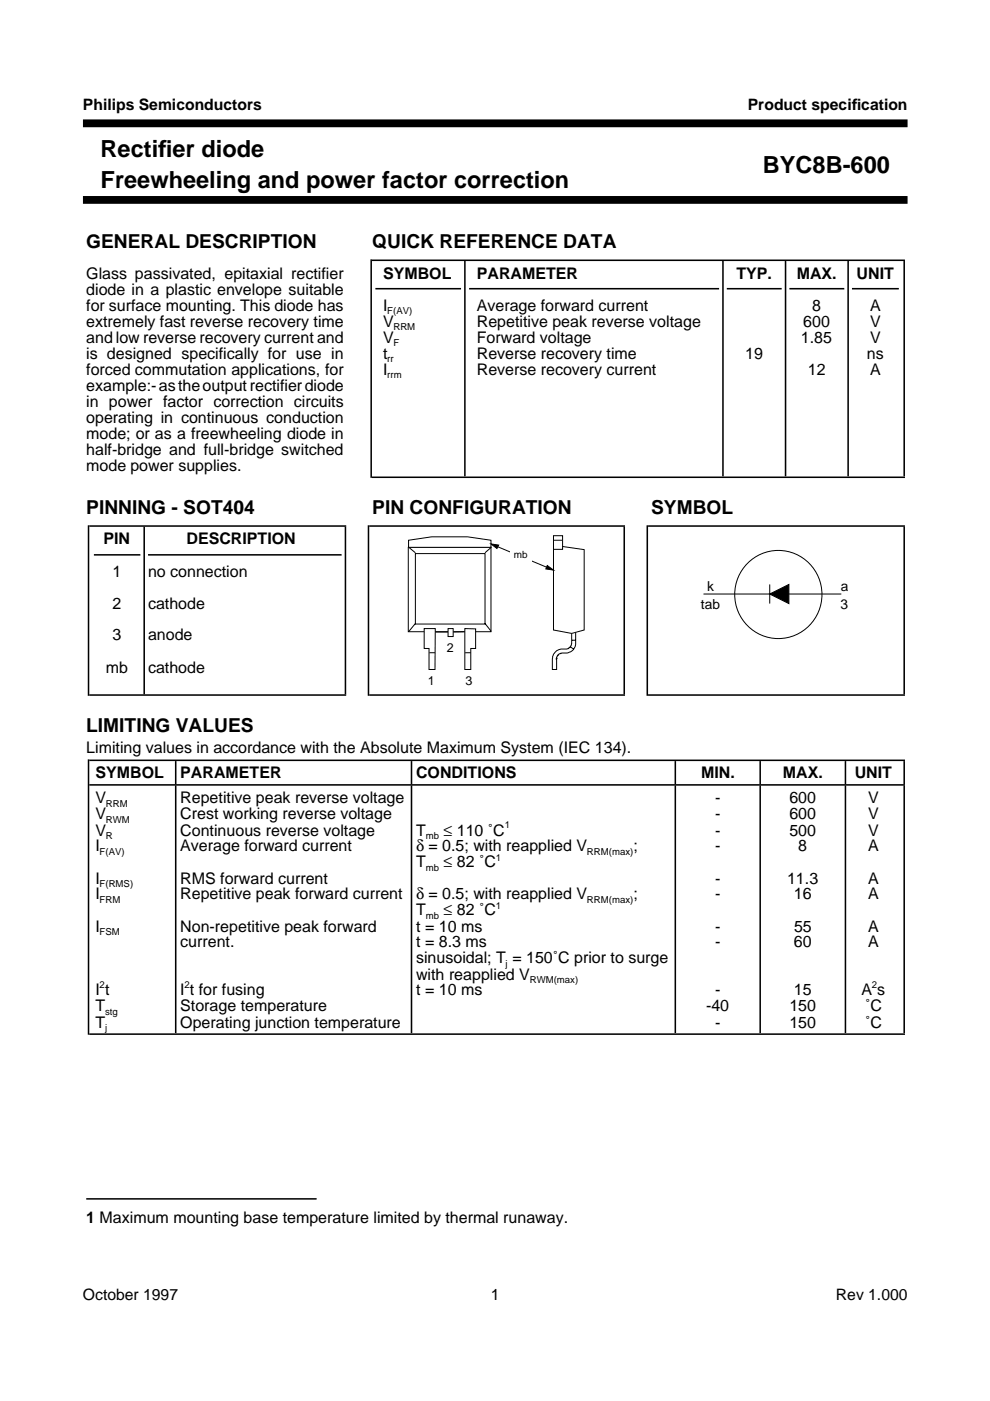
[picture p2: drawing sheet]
<svg xmlns="http://www.w3.org/2000/svg" width="210mm" height="297mm" viewBox="0 0 210 297" stroke-linecap="round" stroke-linejoin="round" font-family="sans-serif">
<defs><g id="words">
<g font-size="5">
<text x="21.3" y="33.3">Rectif</text>
<text x="33.5" y="33.3">ier diode</text>
<text x="21.3" y="39.9">Freewheeling and power factor correction</text>
<text x="161.8" y="36.6">BYC8B-600</text>
</g>
<g font-size="4.1">
<text x="18.3" y="52.6">GENERAL DESCRIPTION</text>
<text x="78.9" y="52.6">QUICK REFERENCE DATA</text>
<text x="18.3" y="109">PINNING - SOT404</text>
<text x="78.9" y="109">PIN CONFIGURATION</text>
<text x="138" y="109">SYMBOL</text>
<text x="18.3" y="155.2">LIMITING VALUES</text>
</g>
<g font-size="3.4">
<text x="18.3" y="59.1">Glass passivated, epitaxial rectifier</text>
<text x="81.2" y="59.1">SYMBOL</text>
<text x="101.1" y="59.1">PARAMETER</text>
<text x="156.1" y="59.1">TYP.</text>
<text x="168.9" y="59.1">MAX.</text>
<text x="181.6" y="59.1">UNIT</text>
<text x="18.3" y="62.5">diode in a plastic envelope suitable</text>
<text x="18.3" y="65.9">for surface mounting. This diode has</text>
<text x="81.2" y="65.9">I</text>
<text x="101.1" y="65.9">Average forward current</text>
<text x="172.2" y="65.9">8</text>
<text x="184.5" y="65.9">A</text>
<text x="18.3" y="69.3">extremely fast reverse recovery time</text>
<text x="81.2" y="69.3">V</text>
<text x="101.1" y="69.3">Repetitive peak reverse voltage</text>
<text x="170.3" y="69.3">600</text>
<text x="184.5" y="69.3">V</text>
<text x="18.3" y="72.7">and low reverse recovery current and</text>
<text x="18.3" y="76">is designed specifically for use in</text>
<text x="81.2" y="72.7">V</text>
<text x="81.2" y="76">t</text>
<text x="101.1" y="72.7">Forward voltage</text>
<text x="101.1" y="76">Reverse recovery time</text>
<text x="158" y="76">19</text>
<text x="169.8" y="72.7">1.85</text>
<text x="183.8" y="76">ns</text>
<text x="184.5" y="72.7">V</text>
<text x="18.3" y="79.5">forced commutation applications, for</text>
<text x="18.3" y="82.9">example:-astheoutput rectifierdiode</text>
<text x="81.2" y="79.5">I</text>
<text x="101.1" y="79.5">Reverse recovery current</text>
<text x="171.3" y="79.5">12</text>
<text x="184.5" y="79.5">A</text>
<text x="18.3" y="86.2">in power factor correction circuits</text>
<text x="18.3" y="89.6">operating in continuous conduction</text>
<text x="18.3" y="93">mode; or as a freewheeling diode in</text>
<text x="18.3" y="96.4">half-bridge and full-bridge switched</text>
<text x="18.3" y="99.8">mode power supplies.</text>
<text x="21.9" y="115.4">PIN</text>
<text x="39.5" y="115.4">DESCRIPTION</text>
<text x="23.8" y="122.3">1</text>
<text x="31.4" y="122.3">no connection</text>
<text x="23.8" y="129">2</text>
<text x="31.4" y="129">cathode</text>
<text x="23.8" y="135.8">3</text>
<text x="31.4" y="135.8">anode</text>
<text x="22.4" y="142.6">mb</text>
<text x="31.4" y="142.6">cathode</text>
<text x="18.3" y="159.7">Limiting values in accordance with the Absolute Maximum System (IEC 134).</text>
<text x="20.2" y="165">SYMBOL</text>
<text x="38.2" y="165">PARAMETER</text>
<text x="88.2" y="165">CONDITIONS</text>
<text x="148.6" y="165">MIN.</text>
<text x="166" y="165">MAX.</text>
<text x="181.2" y="165">UNIT</text>
<text x="20.2" y="170.3">V</text>
<text x="20.2" y="173.7">V</text>
<text x="38.2" y="170.3">Repetitive peak reverse voltage</text>
<text x="38.2" y="173.7">Crest working reverse voltage</text>
<text x="151.7" y="170.3">-</text>
<text x="151.7" y="173.7">-</text>
<text x="167.4" y="170.3">600</text>
<text x="167.4" y="173.7">600</text>
<text x="184.1" y="170.3">V</text>
<text x="184.1" y="173.7">V</text>
<text x="20.2" y="177.2">V</text>
<text x="38.2" y="177.2">Continuous reverse voltage</text>
<text x="88.2" y="177.2">T</text>
<text x="94.1" y="177.2">≤ 110 ˚C</text>
<text x="151.7" y="177.2">-</text>
<text x="167.4" y="177.2">500</text>
<text x="184.1" y="177.2">V</text>
<text x="20.2" y="180.5">I</text>
<text x="38.2" y="180.5">Average forward current</text>
<text x="88.2" y="183.9">T</text>
<text x="88.2" y="180.5">δ = 0.5; with reapplied V</text>
<text x="94.1" y="183.9">≤ 82 ˚C</text>
<text x="134.3" y="180.5">;</text>
<text x="151.7" y="180.5">-</text>
<text x="169.2" y="180.5">8</text>
<text x="184.1" y="180.5">A</text>
<text x="20.2" y="190.7">I</text>
<text x="20.2" y="187.3">I</text>
<text x="38.2" y="187.3">RMS forward current</text>
<text x="38.2" y="190.7">Repetitive peak forward current</text>
<text x="88.2" y="190.7">δ = 0.5; with reapplied V</text>
<text x="134.3" y="190.7">;</text>
<text x="151.7" y="190.7">-</text>
<text x="151.7" y="187.3">-</text>
<text x="166.9" y="187.3">11.3</text>
<text x="168.3" y="190.7">16</text>
<text x="184.1" y="190.7">A</text>
<text x="184.1" y="187.3">A</text>
<text x="20.2" y="197.5">I</text>
<text x="38.2" y="197.5">Non-repetitive peak forward</text>
<text x="88.2" y="194.1">T</text>
<text x="88.2" y="197.5">t = 10 ms</text>
<text x="94.1" y="194.1">≤ 82 ˚C</text>
<text x="151.7" y="197.5">-</text>
<text x="168.3" y="197.5">55</text>
<text x="184.1" y="197.5">A</text>
<text x="38.2" y="200.9">current.</text>
<text x="88.2" y="200.9">t = 8.3 ms</text>
<text x="151.7" y="200.9">-</text>
<text x="168.3" y="200.9">60</text>
<text x="184.1" y="200.9">A</text>
<text x="88.2" y="207.7">with reapplied V</text>
<text x="88.2" y="204.3">sinusoidal; T = 150˚C prior to surge</text>
<text x="20.2" y="214.5">T</text>
<text x="20.2" y="211">I t</text>
<text x="38.2" y="214.5">Storage temperature</text>
<text x="38.2" y="211">I t for fusing</text>
<text x="88.2" y="211">t = 10 ms</text>
<text x="149.7" y="214.5">-40</text>
<text x="151.7" y="211">-</text>
<text x="167.4" y="214.5">150</text>
<text x="168.3" y="211">15</text>
<text x="182.7" y="211">A s</text>
<text x="183.4" y="214.5">˚C</text>
<text x="20.2" y="217.9">T</text>
<text x="38.2" y="217.9">Operating junction temperature</text>
<text x="151.7" y="217.9">-</text>
<text x="167.4" y="217.9">150</text>
<text x="183.4" y="217.9">˚C</text>
<text x="18.3" y="259.2">1 Maximum mounting base temperature limited by thermal runaway.</text>
</g>
<g font-size="3.3">
<text x="17.6" y="23.4">Philips Semiconductors</text>
<text x="158.6" y="23.4">Product specif</text>
<text x="180.6" y="23.4">ication</text>
<text x="17.6" y="275.6">October 1997</text>
<text x="104.1" y="275.6">1</text>
<text x="177.2" y="275.6">Rev 1.000</text>
</g>
<g font-size="2.9">
<text x="149.9" y="125.2">k</text>
<text x="178.3" y="125.2">a</text>
<text x="148.6" y="129.1">tab</text>
<text x="178.2" y="129.1">3</text>
</g>
<g font-size="2.7">
<text x="94.8" y="138.2">2</text>
<text x="90.7" y="145.3">1</text>
<text x="98.7" y="145.3">3</text>
</g>
<text font-size="2.1" x="109" y="118.3">mb</text>
<g font-size="2">
<text x="82.1" y="66.6">F(AV)</text>
<text x="83.4" y="69.9">RRM</text>
<text x="82.1" y="76.8">rr</text>
<text x="83.4" y="73.3">F</text>
<text x="82.1" y="80.1">rrm</text>
<text x="22.4" y="171.1">RRM</text>
<text x="22.4" y="174.4">RWM</text>
<text x="22.4" y="177.8">R</text>
<text x="90.3" y="177.8">mb</text>
<text x="107" y="175.6">1</text>
<text x="21.1" y="181.2">F(AV)</text>
<text x="90.3" y="184.6">mb</text>
<text x="105.2" y="182.5">1</text>
<text x="124.5" y="181.2">RRM(max)</text>
<text x="21.1" y="188">F(RMS)</text>
<text x="21.1" y="191.4">FRM</text>
<text x="124.5" y="191.4">RRM(max)</text>
<text x="90.3" y="194.7">mb</text>
<text x="105.2" y="192.6">1</text>
<text x="21.1" y="198.2">FSM</text>
<text x="21.1" y="209.6">2</text>
<text x="39.1" y="209.6">2</text>
<text x="107.2" y="204.9">j</text>
<text x="112.3" y="208.3">RWM(max)</text>
<text x="184.9" y="209.6">2</text>
<text x="22.3" y="215.1">stg</text>
<text x="22.3" y="218.5">j</text>
</g>
</g></defs>
<path d="M17.6 26.2h174.8M17.6 42.4h174.8" fill="none" stroke="#000" stroke-width="1.7" stroke-linecap="butt"/>
<path d="M86.6 116h17.5v17.9h-17.5z" fill-rule="evenodd" fill="#fff" stroke="#000" stroke-width=".21"/>
<path d="M86.7 116l1.4 1.2M88.1 117.4h14.7v14.9h-14.7zM104.2 116l-1.4 1.2M88.1 132.2l-1.4 1.7M92.3 134h2.8M98.6 133.9l-2.5 .1M102.8 132.2l1.4 1.7" fill="none" stroke="#000" stroke-width=".21"/>
<g fill="#fff" stroke="#000" stroke-width=".21">
<path d="M86.6 114.5l4.9-.7h7.7l4.9 .7v1.5h-17.5z" fill-rule="evenodd"/>
<path d="M117.4 113.6h1.9v2.3l4.6 .6v17.1l-2.7 .7-3.8-.7z" fill-rule="evenodd"/>
</g>
<path d="M105.5 115.9l10.4 4.4M117.4 114.5h1.8M119.3 115.9v.6h-1.9M121 137.2l.6 .4M121.3 135.7h.8M122.1 134.1v2.5a2.12 2.12 0 0 1-1.9 1.9h-1.3l-.7 .5-.2 .7v2.2h-.9v-2.2a2.06 2.06 0 0 1 1.9-2.1l1.4-.1 .6-.5 .2-.5v-2.2" fill="none" stroke="#000" stroke-width=".21"/>
<path d="M104.1 115.3l1.6 .3-.3 .7zM116 119.9l1.4 1-1.7-.3z" fill="#000" stroke="#000" stroke-width=".21"/>
<path d="M108.2 116.4h4.5v3.1h-4.5z" fill-rule="evenodd" fill="#fff"/>
<g fill="#fff" stroke="#000" stroke-width=".21">
<path d="M98.6 133.3h2.2v4.2h-1v4.4h-1.2z" fill-rule="evenodd"/>
<path d="M89.9 133.3h2.4l-.1 8.6h-1.2v-4.4h-1.1z" fill-rule="evenodd"/>
</g>
<path d="M91 138.4h1.2M98.6 138.4h1.2" fill="none" stroke="#000" stroke-width=".21"/>
<path d="M95 133.3h1.1v1.7h-1.1z" fill-rule="evenodd" fill="#fff" stroke="#000" stroke-width=".21"/>
<path d="M163.2 125.9l4.1-2v4.1z" fill-rule="evenodd" fill="#000" stroke="#000" stroke-width=".21"/>
<g fill="none" stroke="#000" stroke-width=".21">
<path d="M149.2 125.9h29.2M163.2 123.9v4.1"/>
<circle cx="165" cy="126" r="9.3"/>
</g>
<g fill="none" stroke="#000" stroke-width=".33">
<path d="M78.9 55.2h113M79.6 61.2h18.2M99.5 61.2h53M154.1 61.2h11.6M167.4 61.2h11.6M180.6 61.2h10M18.9 111.5h54.5M19.9 117.6h9.9M31.4 117.6h41M78.3 111.5h54.2M78.9 101.2h113M137.4 111.5h54.5"/>
<path d="M18.9 147.4h54.5M78.3 147.4h54.2M137.4 147.4h54.5M18.9 166.4h173M18.9 161.2h173M18.9 219.3h173M18.3 254.2h48.8"/>
</g>
<path d="M37.1 192.8h.3M87.1 192.8h.3M143 192.8h.3M161 192.8h.3M179.1 192.8h.3M191.5 192.8h.4" fill="none" stroke="#000" stroke-width="52.5" stroke-linecap="butt"/>
<path d="M37.1 163.8h.3M87.1 163.8h.3M143 163.8h.3M161 163.8h.3M179.1 163.8h.3M191.5 163.8h.4" fill="none" stroke="#000" stroke-width="4.9" stroke-linecap="butt"/>
<path d="M18.6 190.2h.3" fill="none" stroke="#000" stroke-width="58.4" stroke-linecap="butt"/>
<path d="M30.4 129.4h.3M73.1 129.4h.3M132.2 129.4h.3M191.5 129.4h.4" fill="none" stroke="#000" stroke-width="35.5" stroke-linecap="butt"/>
<path d="M18.6 129.4h.3M78 129.4h.3M137.1 129.4h.3" fill="none" stroke="#000" stroke-width="36.2" stroke-linecap="butt"/>
<path d="M98.4 78.1h.3M153.1 78.1h.3M166.4 78.1h.3M179.7 78.1h.3M191.5 78.1h.4" fill="none" stroke="#000" stroke-width="45.7" stroke-linecap="butt"/>
<path d="M78.5 78.1h.4" fill="none" stroke="#000" stroke-width="46.3" stroke-linecap="butt"/>
<use href="#words"/>
</svg>
